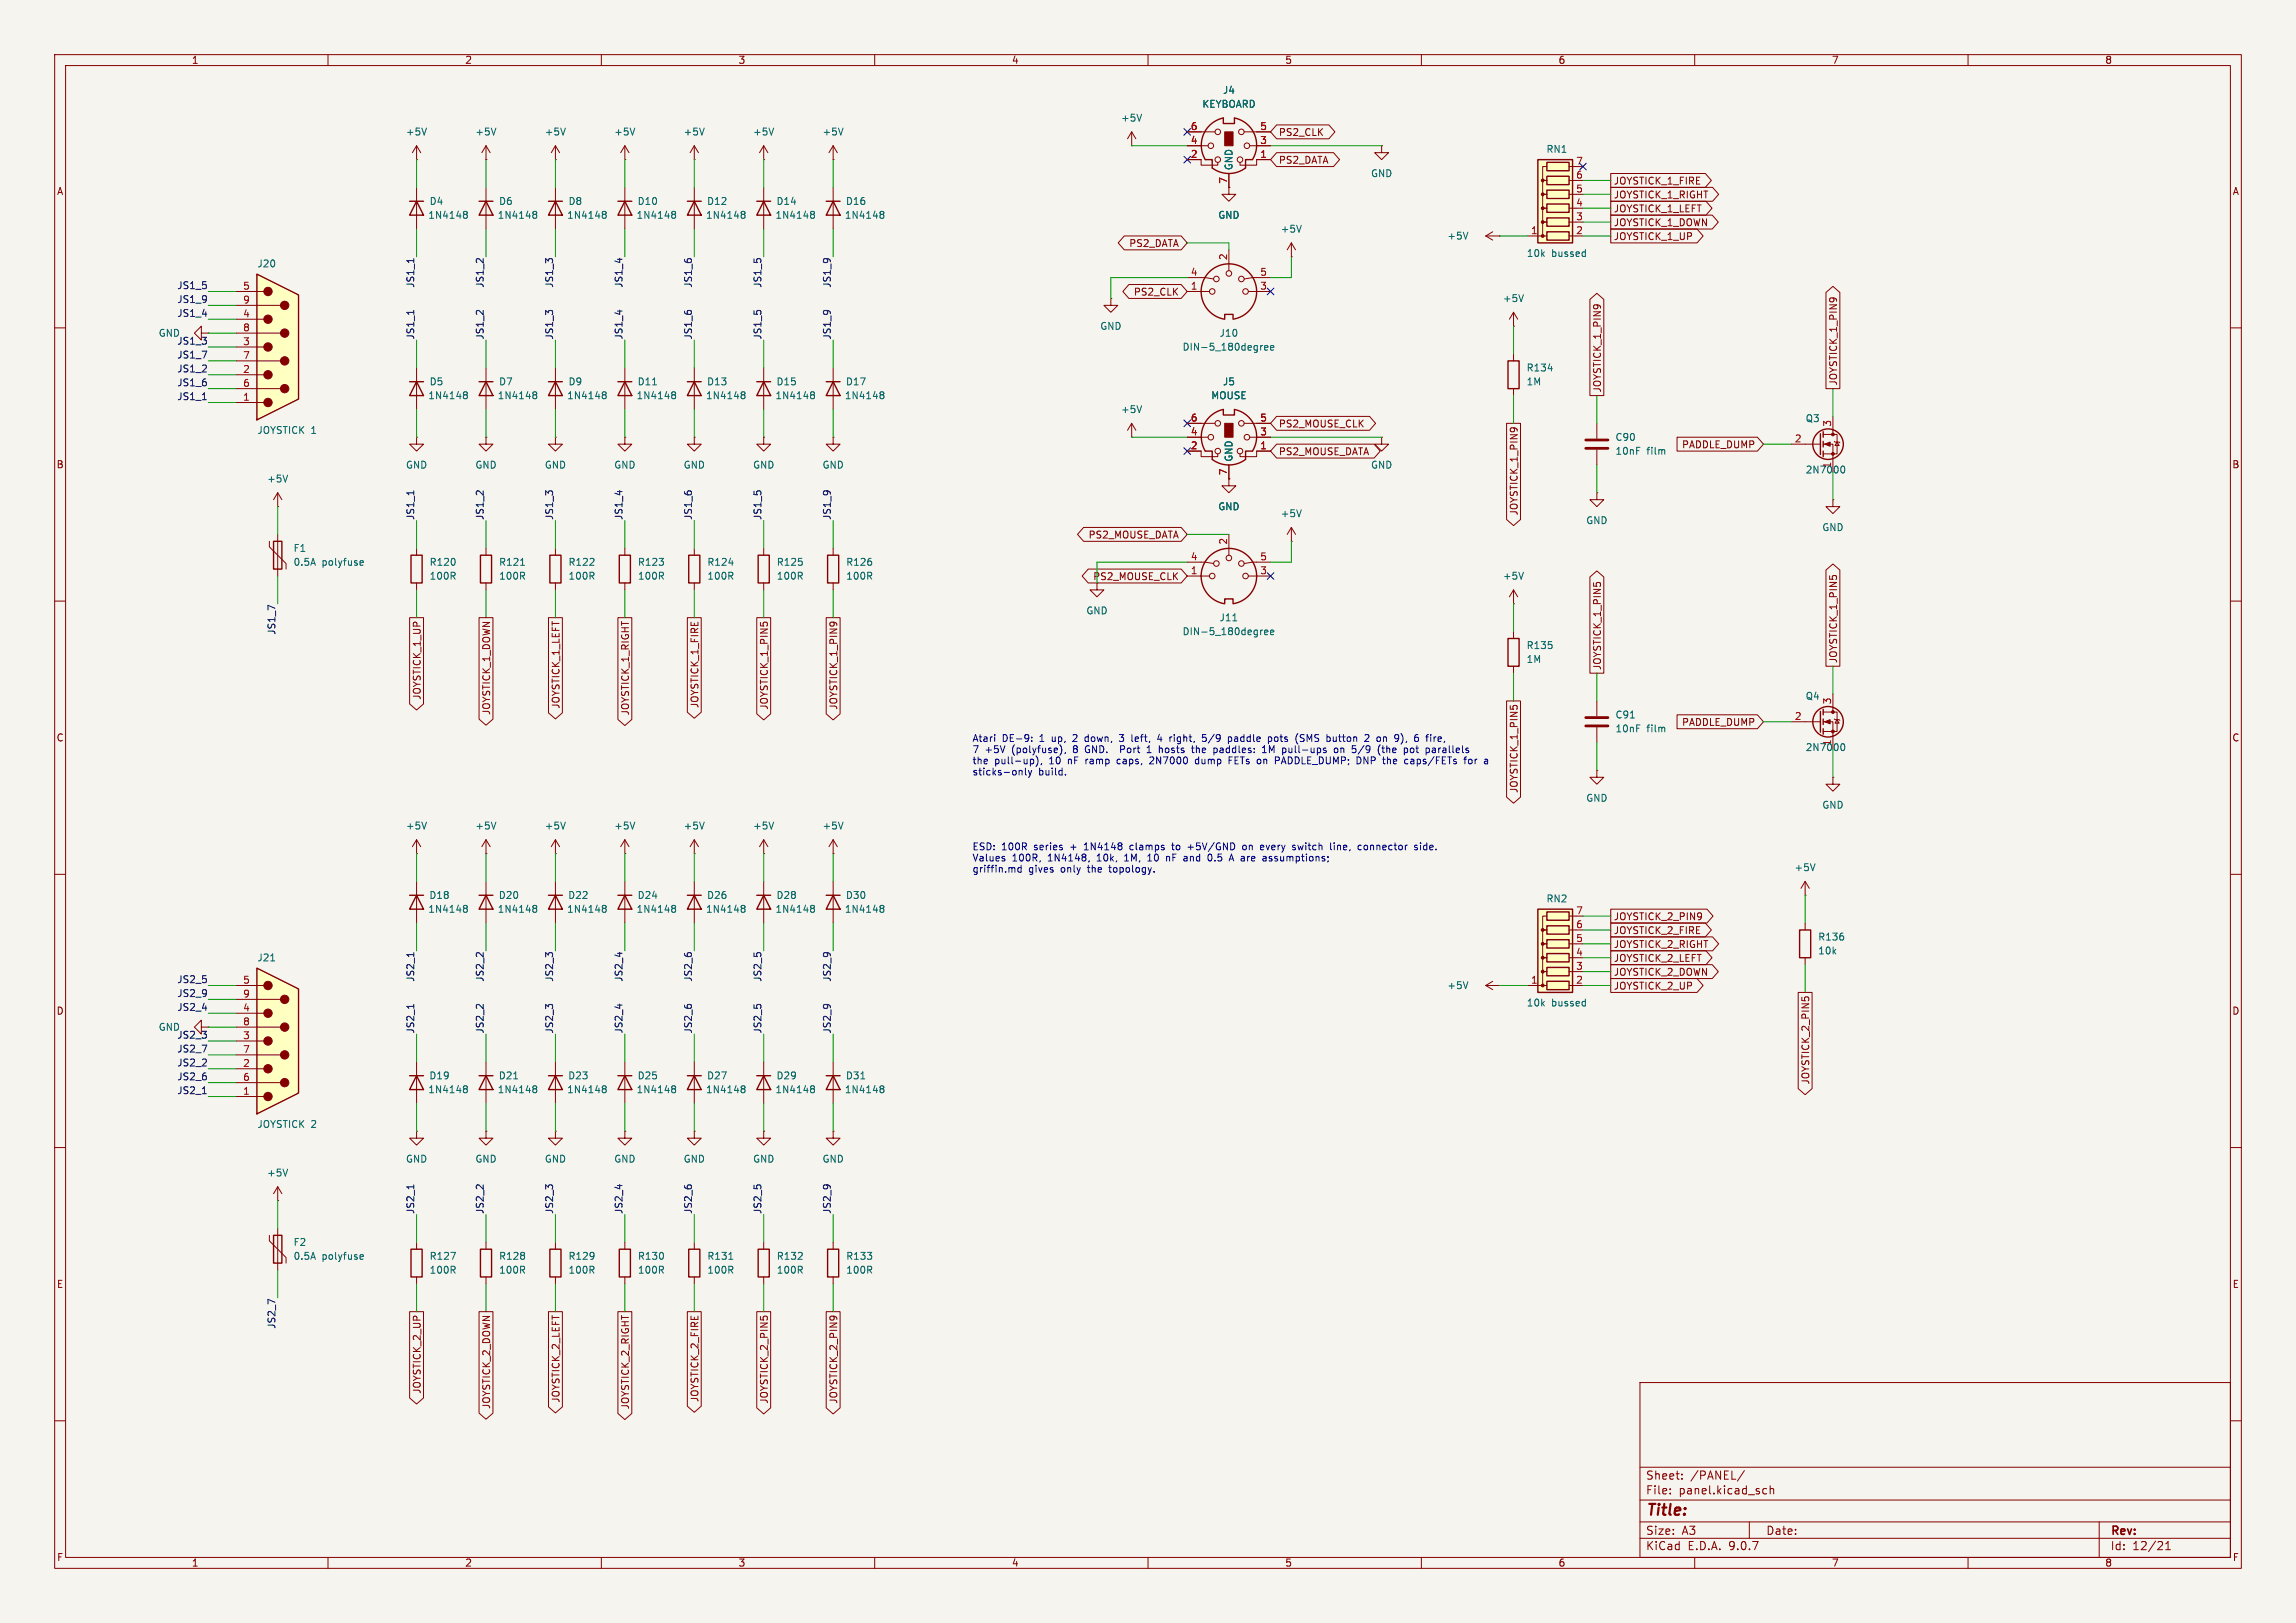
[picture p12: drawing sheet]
<svg xmlns="http://www.w3.org/2000/svg" width="420mm" height="297mm" viewBox="0 0 420 297" stroke-linecap="round" stroke-linejoin="round" font-family="sans-serif">
<defs><g id="words">
<text font-size="2.8" fill="#840000" x="301" y="277.9">Title:</text>
<g font-size="2.1" fill="#840000">
<text x="301" y="273.7">File:</text>
<text x="301" y="271">Sheet:</text>
<text x="307.1" y="273.7">panel.kicad_sch</text>
<text x="309.2" y="271">/PANEL/</text>
<text x="301" y="281.1">Size:</text>
<text x="307.6" y="281.1">A3</text>
<text x="323" y="281.1">Date:</text>
<text x="386" y="281.3">Rev:</text>
<text x="301" y="283.9">KiCad</text>
<text x="308.7" y="283.9">E.D.A.</text>
<text x="316.3" y="283.9">9.0.7</text>
<text x="386" y="283.9">Id:</text>
<text x="390.1" y="283.9">12/21</text>
</g>
<g font-size="1.8" fill="#840000">
<text x="35" y="11.9">1</text>
<text x="85" y="11.9">2</text>
<text x="135" y="11.9">3</text>
<text x="185" y="11.9">4</text>
<text x="235" y="11.9">5</text>
<text x="285" y="11.9">6</text>
<text x="335" y="11.9">7</text>
<text x="385" y="11.9">8</text>
<text x="233.8" y="25.1">PS2_CLK</text>
<text x="10.3" y="35.9">A</text>
<text x="233.8" y="30.2">PS2_DATA</text>
<text x="295.1" y="34">JOYSTICK_1_FIRE</text>
<text x="408.3" y="35.9">A</text>
<text x="295.1" y="36.5">JOYSTICK_1_RIGHT</text>
<text x="295.1" y="41.6">JOYSTICK_1_DOWN</text>
<text x="295.1" y="39.1">JOYSTICK_1_LEFT</text>
<text x="206.5" y="45.4">PS2_DATA</text>
<text x="295.1" y="44.1">JOYSTICK_1_UP</text>
<text x="207.3" y="54.3">PS2_CLK</text>
<text x="293.1" y="71.9" transform="rotate(-90 293.1 71.9)">JOYSTICK_1_PIN9</text>
<text x="336.2" y="70.6" transform="rotate(-90 336.2 70.6)">JOYSTICK_1_PIN9</text>
<text x="233.8" y="83.5">PS2_MOUSE_DATA</text>
<text x="233.8" y="78.4">PS2_MOUSE_CLK</text>
<text x="307.6" y="82.2">PADDLE_DUMP</text>
<text x="10.3" y="85.9">B</text>
<text x="408.2" y="85.9">B</text>
<text x="277.8" y="94.4" transform="rotate(-90 277.8 94.4)">JOYSTICK_1_PIN9</text>
<text x="199" y="98.7">PS2_MOUSE_DATA</text>
<text x="199.9" y="106.4">PS2_MOUSE_CLK</text>
<text x="293.1" y="122.7" transform="rotate(-90 293.1 122.7)">JOYSTICK_1_PIN5</text>
<text x="336.2" y="121.4" transform="rotate(-90 336.2 121.4)">JOYSTICK_1_PIN5</text>
<text x="77.2" y="128.2" transform="rotate(-90 77.2 128.2)">JOYSTICK_1_UP</text>
<text x="89.9" y="130.9" transform="rotate(-90 89.9 130.9)">JOYSTICK_1_DOWN</text>
<text x="102.6" y="129.8" transform="rotate(-90 102.6 129.8)">JOYSTICK_1_LEFT</text>
<text x="115.3" y="131" transform="rotate(-90 115.3 131)">JOYSTICK_1_RIGHT</text>
<text x="128" y="129.7" transform="rotate(-90 128 129.7)">JOYSTICK_1_FIRE</text>
<text x="140.7" y="130" transform="rotate(-90 140.7 130)">JOYSTICK_1_PIN5</text>
<text x="153.4" y="130" transform="rotate(-90 153.4 130)">JOYSTICK_1_PIN9</text>
<text x="10.3" y="135.9">C</text>
<text x="307.6" y="133">PADDLE_DUMP</text>
<text x="408.2" y="135.9">C</text>
<text x="277.8" y="145.2" transform="rotate(-90 277.8 145.2)">JOYSTICK_1_PIN5</text>
<text x="295.1" y="171.1">JOYSTICK_2_FIRE</text>
<text x="295.1" y="168.6">JOYSTICK_2_PIN9</text>
<text x="295.1" y="173.7">JOYSTICK_2_RIGHT</text>
<text x="295.1" y="176.2">JOYSTICK_2_LEFT</text>
<text x="295.1" y="178.8">JOYSTICK_2_DOWN</text>
<text x="10.3" y="185.9">D</text>
<text x="295.1" y="181.3">JOYSTICK_2_UP</text>
<text x="408.2" y="185.9">D</text>
<text x="331.2" y="198.6" transform="rotate(-90 331.2 198.6)">JOYSTICK_2_PIN5</text>
<text x="10.3" y="235.9">E</text>
<text x="408.3" y="235.9">E</text>
<text x="77.2" y="255.2" transform="rotate(-90 77.2 255.2)">JOYSTICK_2_UP</text>
<text x="89.9" y="257.9" transform="rotate(-90 89.9 257.9)">JOYSTICK_2_DOWN</text>
<text x="102.6" y="256.8" transform="rotate(-90 102.6 256.8)">JOYSTICK_2_LEFT</text>
<text x="128" y="256.7" transform="rotate(-90 128 256.7)">JOYSTICK_2_FIRE</text>
<text x="140.7" y="257" transform="rotate(-90 140.7 257)">JOYSTICK_2_PIN5</text>
<text x="153.4" y="257" transform="rotate(-90 153.4 257)">JOYSTICK_2_PIN9</text>
<text x="115.3" y="258" transform="rotate(-90 115.3 258)">JOYSTICK_2_RIGHT</text>
<text x="10.3" y="285.9">F</text>
<text x="35" y="286.9">1</text>
<text x="85" y="286.9">2</text>
<text x="135" y="286.9">3</text>
<text x="185" y="286.9">4</text>
<text x="235" y="286.9">5</text>
<text x="285" y="286.9">6</text>
<text x="335" y="286.9">7</text>
<text x="385" y="286.9">8</text>
<text x="408.3" y="285.9">F</text>
</g>
<g font-size="1.8" fill="#006464">
<text x="223.6" y="17.4">J4</text>
<text x="205" y="22.5">+5V</text>
<text x="219.8" y="19.9">KEYBOARD</text>
<text x="74.2" y="25">+5V</text>
<text x="86.9" y="25">+5V</text>
<text x="99.6" y="25">+5V</text>
<text x="112.3" y="25">+5V</text>
<text x="125" y="25">+5V</text>
<text x="137.7" y="25">+5V</text>
<text x="150.4" y="25">+5V</text>
<text x="282.8" y="28.2">RN1</text>
<text x="225.7" y="31.2" transform="rotate(-90 225.7 31.2)">GND</text>
<text x="250.7" y="32.6">GND</text>
<text x="78.2" y="40.2">1N4148</text>
<text x="78.5" y="37.7">D4</text>
<text x="90.9" y="40.2">1N4148</text>
<text x="91.2" y="37.7">D6</text>
<text x="103.6" y="40.2">1N4148</text>
<text x="103.9" y="37.7">D8</text>
<text x="116.3" y="40.2">1N4148</text>
<text x="116.5" y="37.7">D10</text>
<text x="129" y="40.2">1N4148</text>
<text x="129.2" y="37.7">D12</text>
<text x="141.7" y="40.2">1N4148</text>
<text x="141.9" y="37.7">D14</text>
<text x="154.4" y="40.2">1N4148</text>
<text x="154.6" y="37.7">D16</text>
<text x="222.8" y="40.2">GND</text>
<text x="234.2" y="42.8">+5V</text>
<text x="264.7" y="44">+5V</text>
<text x="279.2" y="47.2">10k</text>
<text x="283.8" y="47.2">bussed</text>
<text x="47" y="49.1">J20</text>
<text x="274.8" y="55.5">+5V</text>
<text x="28.9" y="61.8">GND</text>
<text x="201.2" y="60.6">GND</text>
<text x="216.2" y="64.4">DIN-5_180degree</text>
<text x="223" y="61.8">J10</text>
<text x="78.5" y="70.7">D5</text>
<text x="91.2" y="70.7">D7</text>
<text x="103.9" y="70.7">D9</text>
<text x="116.5" y="70.7">D11</text>
<text x="129.2" y="70.7">D13</text>
<text x="141.9" y="70.7">D15</text>
<text x="154.6" y="70.7">D17</text>
<text x="223.6" y="70.7">J5</text>
<text x="279.2" y="68.2">R134</text>
<text x="279.2" y="70.7">1M</text>
<text x="78.2" y="73.3">1N4148</text>
<text x="90.9" y="73.3">1N4148</text>
<text x="103.6" y="73.3">1N4148</text>
<text x="116.3" y="73.3">1N4148</text>
<text x="129" y="73.3">1N4148</text>
<text x="141.7" y="73.3">1N4148</text>
<text x="154.4" y="73.3">1N4148</text>
<text x="205" y="75.8">+5V</text>
<text x="221.5" y="73.3">MOUSE</text>
<text x="330.2" y="77.4">Q3</text>
<text x="47" y="79.6">JOYSTICK 1</text>
<text x="295.4" y="80.9">C90</text>
<text x="295.4" y="83.4">10nF</text>
<text x="301.2" y="83.4">film</text>
<text x="48.8" y="88.5">+5V</text>
<text x="74.2" y="86">GND</text>
<text x="86.9" y="86">GND</text>
<text x="99.6" y="86">GND</text>
<text x="112.3" y="86">GND</text>
<text x="125" y="86">GND</text>
<text x="137.7" y="86">GND</text>
<text x="150.4" y="86">GND</text>
<text x="225.7" y="84.6" transform="rotate(-90 225.7 84.6)">GND</text>
<text x="250.7" y="86">GND</text>
<text x="330.2" y="86.8">2N7000</text>
<text x="335" y="85.8" transform="rotate(-90 335 85.8)">1</text>
<text x="222.8" y="93.6">GND</text>
<text x="234.2" y="94.8">+5V</text>
<text x="53.6" y="101.2">F1</text>
<text x="290.1" y="96.1">GND</text>
<text x="333.2" y="97.4">GND</text>
<text x="53.6" y="103.7">0.5A</text>
<text x="58.9" y="103.7">polyfuse</text>
<text x="78.5" y="103.7">R120</text>
<text x="78.5" y="106.3">100R</text>
<text x="91.2" y="103.7">R121</text>
<text x="91.2" y="106.3">100R</text>
<text x="103.9" y="103.7">R122</text>
<text x="103.9" y="106.3">100R</text>
<text x="116.6" y="103.7">R123</text>
<text x="116.6" y="106.3">100R</text>
<text x="129.3" y="103.7">R124</text>
<text x="129.3" y="106.3">100R</text>
<text x="142" y="103.7">R125</text>
<text x="142" y="106.3">100R</text>
<text x="154.7" y="103.7">R126</text>
<text x="154.7" y="106.3">100R</text>
<text x="274.8" y="106.3">+5V</text>
<text x="198.6" y="112.6">GND</text>
<text x="223" y="113.9">J11</text>
<text x="216.2" y="116.4">DIN-5_180degree</text>
<text x="279.2" y="119">R135</text>
<text x="279.2" y="121.5">1M</text>
<text x="295.4" y="131.7">C91</text>
<text x="330.2" y="128.2">Q4</text>
<text x="295.4" y="134.2">10nF</text>
<text x="301.2" y="134.2">film</text>
<text x="330.2" y="137.6">2N7000</text>
<text x="335" y="136.6" transform="rotate(-90 335 136.6)">1</text>
<text x="290.1" y="146.9">GND</text>
<text x="333.2" y="148.2">GND</text>
<text x="74.2" y="152">+5V</text>
<text x="86.9" y="152">+5V</text>
<text x="99.6" y="152">+5V</text>
<text x="112.3" y="152">+5V</text>
<text x="125" y="152">+5V</text>
<text x="137.7" y="152">+5V</text>
<text x="150.4" y="152">+5V</text>
<text x="328.2" y="159.6">+5V</text>
<text x="78.2" y="167.2">1N4148</text>
<text x="78.4" y="164.7">D18</text>
<text x="90.9" y="167.2">1N4148</text>
<text x="91.1" y="164.7">D20</text>
<text x="103.6" y="167.2">1N4148</text>
<text x="103.8" y="164.7">D22</text>
<text x="116.3" y="167.2">1N4148</text>
<text x="116.5" y="164.7">D24</text>
<text x="129" y="167.2">1N4148</text>
<text x="129.2" y="164.7">D26</text>
<text x="141.7" y="167.2">1N4148</text>
<text x="141.9" y="164.7">D28</text>
<text x="154.4" y="167.2">1N4148</text>
<text x="154.6" y="164.7">D30</text>
<text x="282.8" y="165.3">RN2</text>
<text x="332.5" y="172.3">R136</text>
<text x="47" y="176.1">J21</text>
<text x="332.5" y="174.9">10k</text>
<text x="264.7" y="181.2">+5V</text>
<text x="279.2" y="184.4">10k</text>
<text x="283.8" y="184.4">bussed</text>
<text x="28.9" y="188.8">GND</text>
<text x="78.4" y="197.7">D19</text>
<text x="91.1" y="197.7">D21</text>
<text x="103.8" y="197.7">D23</text>
<text x="116.5" y="197.7">D25</text>
<text x="129.2" y="197.7">D27</text>
<text x="141.9" y="197.7">D29</text>
<text x="154.6" y="197.7">D31</text>
<text x="78.2" y="200.3">1N4148</text>
<text x="90.9" y="200.3">1N4148</text>
<text x="103.6" y="200.3">1N4148</text>
<text x="116.3" y="200.3">1N4148</text>
<text x="129" y="200.3">1N4148</text>
<text x="141.7" y="200.3">1N4148</text>
<text x="154.4" y="200.3">1N4148</text>
<text x="47" y="206.6">JOYSTICK 2</text>
<text x="48.8" y="215.5">+5V</text>
<text x="74.2" y="213">GND</text>
<text x="86.9" y="213">GND</text>
<text x="99.6" y="213">GND</text>
<text x="112.3" y="213">GND</text>
<text x="125" y="213">GND</text>
<text x="137.7" y="213">GND</text>
<text x="150.4" y="213">GND</text>
<text x="53.6" y="228.2">F2</text>
<text x="53.6" y="230.7">0.5A</text>
<text x="58.9" y="230.7">polyfuse</text>
<text x="78.5" y="230.7">R127</text>
<text x="78.5" y="233.3">100R</text>
<text x="91.2" y="230.7">R128</text>
<text x="91.2" y="233.3">100R</text>
<text x="103.9" y="230.7">R129</text>
<text x="103.9" y="233.3">100R</text>
<text x="116.6" y="230.7">R130</text>
<text x="116.6" y="233.3">100R</text>
<text x="129.3" y="230.7">R131</text>
<text x="129.3" y="233.3">100R</text>
<text x="142" y="230.7">R132</text>
<text x="142" y="233.3">100R</text>
<text x="154.7" y="230.7">R133</text>
<text x="154.7" y="233.3">100R</text>
</g>
<g font-size="1.8" fill="#a90000">
<text x="217.7" y="23.9">6</text>
<text x="230.4" y="23.9">5</text>
<text x="217.7" y="26.4">4</text>
<text x="217.7" y="29">2</text>
<text x="230.4" y="26.4">3</text>
<text x="230.4" y="29">1</text>
<text x="224.5" y="33.7" transform="rotate(-90 224.5 33.7)">7</text>
<text x="288.2" y="35.3">5</text>
<text x="288.2" y="32.8">6</text>
<text x="288.2" y="30.2">7</text>
<text x="288.2" y="40.4">3</text>
<text x="288.2" y="37.8">4</text>
<text x="224.5" y="47.7" transform="rotate(-90 224.5 47.7)">2</text>
<text x="280" y="42.9">1</text>
<text x="288.2" y="42.9">2</text>
<text x="44.4" y="53.1">5</text>
<text x="217.7" y="50.5">4</text>
<text x="217.7" y="53.1">1</text>
<text x="230.4" y="50.5">5</text>
<text x="230.4" y="53.1">3</text>
<text x="44.4" y="55.6">9</text>
<text x="44.4" y="58.2">4</text>
<text x="44.4" y="60.7">8</text>
<text x="44.4" y="63.2">3</text>
<text x="44.4" y="65.8">7</text>
<text x="44.4" y="68.3">2</text>
<text x="44.4" y="70.9">6</text>
<text x="44.4" y="73.4">1</text>
<text x="217.7" y="77.2">6</text>
<text x="230.4" y="77.2">5</text>
<text x="217.7" y="79.8">4</text>
<text x="217.7" y="82.3">2</text>
<text x="230.4" y="79.8">3</text>
<text x="230.4" y="82.3">1</text>
<text x="328.2" y="81">2</text>
<text x="335" y="78.2" transform="rotate(-90 335 78.2)">3</text>
<text x="224.5" y="87.1" transform="rotate(-90 224.5 87.1)">7</text>
<text x="224.5" y="99.8" transform="rotate(-90 224.5 99.8)">2</text>
<text x="217.7" y="102.6">4</text>
<text x="217.7" y="105.2">1</text>
<text x="230.4" y="102.6">5</text>
<text x="230.4" y="105.2">3</text>
<text x="328.2" y="131.8">2</text>
<text x="335" y="129" transform="rotate(-90 335 129)">3</text>
<text x="288.2" y="167.4">7</text>
<text x="288.2" y="172.5">5</text>
<text x="288.2" y="169.9">6</text>
<text x="288.2" y="177.5">3</text>
<text x="288.2" y="175">4</text>
<text x="44.4" y="180.1">5</text>
<text x="44.4" y="182.6">9</text>
<text x="44.4" y="185.2">4</text>
<text x="280" y="180.1">1</text>
<text x="288.2" y="180.1">2</text>
<text x="44.4" y="187.7">8</text>
<text x="44.4" y="190.2">3</text>
<text x="44.4" y="192.8">7</text>
<text x="44.4" y="195.3">2</text>
<text x="44.4" y="197.9">6</text>
<text x="44.4" y="200.4">1</text>
</g>
<g font-size="1.8" fill="#0f0f0f">
<text x="32.3" y="53">JS1_5</text>
<text x="75.9" y="52.8" transform="rotate(-90 75.9 52.8)">JS1_1</text>
<text x="88.6" y="52.8" transform="rotate(-90 88.6 52.8)">JS1_2</text>
<text x="101.3" y="52.8" transform="rotate(-90 101.3 52.8)">JS1_3</text>
<text x="114" y="52.8" transform="rotate(-90 114 52.8)">JS1_4</text>
<text x="126.7" y="52.8" transform="rotate(-90 126.7 52.8)">JS1_6</text>
<text x="139.4" y="52.8" transform="rotate(-90 139.4 52.8)">JS1_5</text>
<text x="152.1" y="52.8" transform="rotate(-90 152.1 52.8)">JS1_9</text>
<text x="32.3" y="55.5">JS1_9</text>
<text x="32.3" y="58.1">JS1_4</text>
<text x="32.3" y="65.7">JS1_7</text>
<text x="32.3" y="63.2">JS1_3</text>
<text x="75.9" y="62.2" transform="rotate(-90 75.9 62.2)">JS1_1</text>
<text x="88.6" y="62.2" transform="rotate(-90 88.6 62.2)">JS1_2</text>
<text x="101.3" y="62.2" transform="rotate(-90 101.3 62.2)">JS1_3</text>
<text x="114" y="62.2" transform="rotate(-90 114 62.2)">JS1_4</text>
<text x="126.7" y="62.2" transform="rotate(-90 126.7 62.2)">JS1_6</text>
<text x="139.4" y="62.2" transform="rotate(-90 139.4 62.2)">JS1_5</text>
<text x="152.1" y="62.2" transform="rotate(-90 152.1 62.2)">JS1_9</text>
<text x="32.3" y="70.8">JS1_6</text>
<text x="32.3" y="68.2">JS1_2</text>
<text x="32.3" y="73.3">JS1_1</text>
<text x="75.9" y="95.2" transform="rotate(-90 75.9 95.2)">JS1_1</text>
<text x="88.6" y="95.2" transform="rotate(-90 88.6 95.2)">JS1_2</text>
<text x="101.3" y="95.2" transform="rotate(-90 101.3 95.2)">JS1_3</text>
<text x="114" y="95.2" transform="rotate(-90 114 95.2)">JS1_4</text>
<text x="126.7" y="95.2" transform="rotate(-90 126.7 95.2)">JS1_6</text>
<text x="139.4" y="95.2" transform="rotate(-90 139.4 95.2)">JS1_5</text>
<text x="152.1" y="95.2" transform="rotate(-90 152.1 95.2)">JS1_9</text>
<text x="50.5" y="116.3" transform="rotate(-90 50.5 116.3)">JS1_7</text>
<text x="32.3" y="180">JS2_5</text>
<text x="75.9" y="179.8" transform="rotate(-90 75.9 179.8)">JS2_1</text>
<text x="88.6" y="179.8" transform="rotate(-90 88.6 179.8)">JS2_2</text>
<text x="101.3" y="179.8" transform="rotate(-90 101.3 179.8)">JS2_3</text>
<text x="114" y="179.8" transform="rotate(-90 114 179.8)">JS2_4</text>
<text x="126.7" y="179.8" transform="rotate(-90 126.7 179.8)">JS2_6</text>
<text x="139.4" y="179.8" transform="rotate(-90 139.4 179.8)">JS2_5</text>
<text x="152.1" y="179.8" transform="rotate(-90 152.1 179.8)">JS2_9</text>
<text x="32.3" y="185.1">JS2_4</text>
<text x="32.3" y="182.5">JS2_9</text>
<text x="32.3" y="190.2">JS2_3</text>
<text x="75.9" y="189.2" transform="rotate(-90 75.9 189.2)">JS2_1</text>
<text x="88.6" y="189.2" transform="rotate(-90 88.6 189.2)">JS2_2</text>
<text x="101.3" y="189.2" transform="rotate(-90 101.3 189.2)">JS2_3</text>
<text x="114" y="189.2" transform="rotate(-90 114 189.2)">JS2_4</text>
<text x="126.7" y="189.2" transform="rotate(-90 126.7 189.2)">JS2_6</text>
<text x="139.4" y="189.2" transform="rotate(-90 139.4 189.2)">JS2_5</text>
<text x="152.1" y="189.2" transform="rotate(-90 152.1 189.2)">JS2_9</text>
<text x="32.3" y="195.2">JS2_2</text>
<text x="32.3" y="197.8">JS2_6</text>
<text x="32.3" y="192.7">JS2_7</text>
<text x="32.3" y="200.3">JS2_1</text>
<text x="75.9" y="222.2" transform="rotate(-90 75.9 222.2)">JS2_1</text>
<text x="88.6" y="222.2" transform="rotate(-90 88.6 222.2)">JS2_2</text>
<text x="101.3" y="222.2" transform="rotate(-90 101.3 222.2)">JS2_3</text>
<text x="114" y="222.2" transform="rotate(-90 114 222.2)">JS2_4</text>
<text x="126.7" y="222.2" transform="rotate(-90 126.7 222.2)">JS2_6</text>
<text x="139.4" y="222.2" transform="rotate(-90 139.4 222.2)">JS2_5</text>
<text x="152.1" y="222.2" transform="rotate(-90 152.1 222.2)">JS2_9</text>
<text x="50.5" y="243.3" transform="rotate(-90 50.5 243.3)">JS2_7</text>
</g>
<g font-size="1.8" fill="#0000c2">
<text x="177.8" y="135.9">Atari</text>
<text x="177.8" y="137.9">7</text>
<text x="180.2" y="137.9">+5V</text>
<text x="183.3" y="135.9">DE-9:</text>
<text x="185.2" y="137.9">(polyfuse),</text>
<text x="190.3" y="135.9">1</text>
<text x="192.7" y="135.9">up,</text>
<text x="196.6" y="137.9">8</text>
<text x="196.8" y="135.9">2</text>
<text x="199" y="137.9">GND.</text>
<text x="199.1" y="135.9">down,</text>
<text x="205.7" y="135.9">3</text>
<text x="205.8" y="137.9">Port</text>
<text x="208.1" y="135.9">left,</text>
<text x="213.1" y="135.9">4</text>
<text x="213.3" y="137.9">hosts</text>
<text x="215.4" y="135.9">right,</text>
<text x="219.5" y="137.9">the</text>
<text x="221.6" y="135.9">5/9</text>
<text x="223.7" y="137.9">paddles:</text>
<text x="226.5" y="135.9">paddle</text>
<text x="232.8" y="137.9">1M</text>
<text x="234.1" y="135.9">pots</text>
<text x="236.7" y="137.9">pull-ups</text>
<text x="239.3" y="135.9">(SMS</text>
<text x="245.2" y="135.9">button</text>
<text x="246.4" y="137.9">on</text>
<text x="249.8" y="137.9">5/9</text>
<text x="252.4" y="135.9">2</text>
<text x="254.7" y="137.9">(the</text>
<text x="254.8" y="135.9">on</text>
<text x="258.2" y="135.9">9),</text>
<text x="259.7" y="137.9">pot</text>
<text x="262.1" y="135.9">6</text>
<text x="263.9" y="137.9">parallels</text>
<text x="264.5" y="135.9">fire,</text>
<text x="177.8" y="139.9">the</text>
<text x="177.8" y="142">sticks-only</text>
<text x="181.9" y="139.9">pull-up),</text>
<text x="190" y="142">build.</text>
<text x="192.1" y="139.9">10</text>
<text x="195.6" y="139.9">nF</text>
<text x="199.1" y="139.9">ramp</text>
<text x="205" y="139.9">caps,</text>
<text x="211.2" y="139.9">2N7000</text>
<text x="219.7" y="139.9">dump</text>
<text x="226.1" y="139.9">FETs on</text>
<text x="234.9" y="139.9">PADDLE_DUMP;</text>
<text x="250.1" y="139.9">DNP</text>
<text x="255.1" y="139.9">the</text>
<text x="259.2" y="139.9">caps/FETs</text>
<text x="270.4" y="139.9">for</text>
<text x="177.8" y="155.7">ESD:</text>
<text x="183.2" y="155.7">100R</text>
<text x="189.3" y="155.7">series</text>
<text x="196.1" y="155.7">+</text>
<text x="198.8" y="155.7">1N4148</text>
<text x="207.4" y="155.7">clamps</text>
<text x="215.3" y="155.7">to</text>
<text x="218.4" y="155.7">+5V/GND</text>
<text x="228.6" y="155.7">on</text>
<text x="232.1" y="155.7">every</text>
<text x="238.1" y="155.7">switch</text>
<text x="245.2" y="155.7">line,</text>
<text x="250.5" y="155.7">connector</text>
<text x="261.1" y="155.7">side.</text>
<text x="177.8" y="157.7">Values</text>
<text x="177.8" y="159.8">griffin.md</text>
<text x="185.1" y="157.7">100R,</text>
<text x="188.2" y="159.8">gives</text>
<text x="191.8" y="157.7">1N4148,</text>
<text x="194.2" y="159.8">only</text>
<text x="199.3" y="159.8">the</text>
<text x="201" y="157.7">10k,</text>
<text x="203.4" y="159.8">topology.</text>
<text x="206.2" y="157.7">1M,</text>
<text x="210.6" y="157.7">10</text>
<text x="214.2" y="157.7">nF</text>
<text x="217.6" y="157.7">and</text>
<text x="222.2" y="157.7">0.5</text>
<text x="226.4" y="157.7">A are</text>
<text x="232.9" y="157.7">assumptions;</text>
</g>
</g></defs>
<path d="M0 0h420v297h-420z" fill="#f5f4ef" stroke="#f5f4ef" stroke-width=".18"/>
<g fill="none" stroke="#840000" stroke-width=".18">
<path d="M10 10h400v277h-400zM12 12h396v273h-396zM60 10v2M110 10v2M160 10v2M210 10v2M260 10v2M310 10v2M360 10v2M10 60h2M152.4 67.3v7.6M292.1 77.5v2.8"/>
<path d="M408 60h2M236.2 99.1h.1M236.2 96.5l-.7 1.3M236.2 96.5l.8 1.3M236.2 96.5v2.6M292.1 90.2v1.2h1.3l-1.3 1.3-1.3-1.3h1.3M292.1 90.2h.1M292.1 82.3v2.8M10 110h2M276.9 110.5h.1M276.9 108l-.8 1.2M276.9 108l.7 1.2"/>
<path d="M276.9 108v2.5M408 110h2M292.1 128.3v2.8M292.1 133.1v2.8M327.7 132.1h5.3M333.5 130.3h2.5v3.6h-2.5M333.5 132.1h1.8v5.1M335.3 127v3.3M335.5 131.6l.2 .1h.7l.1 .1M336 131.7l.4 .6h-.7zM10 160h2M101.6 156.2h.1"/>
<path d="M101.6 153.7l-.8 1.2M101.6 153.7l.8 1.2M101.6 153.7v2.5M292.1 141v1.2h1.3l-1.3 1.3-1.3-1.3h1.3M292.1 141h.1M335.3 142.2v1.3h1.2l-1.2 1.3-1.3-1.3h1.3M335.3 142.2h.1M408 160h2M127 161.3v7.6M273 179.6l-1.2 .7M330.2 163.8h.1M330.2 161.3l-.8 1.3"/>
<path d="M330.2 161.3l.8 1.3M330.2 161.3v2.5M330.2 168.9v1.3M330.2 175.3v1.2M36.8 188v-1.3l-1.2 1.3 1.2 1.2v-1.2h1.3M38.1 188h.1M271.8 180.3l1.2 .8M271.8 180.3h2.5M274.3 180.3h.1M10 210h2M76.2 207v1.3h1.3l-1.3 1.3-1.3-1.3h1.3M76.2 207h.1"/>
<path d="M101.6 207v1.3h1.3l-1.3 1.3-1.3-1.3h1.3M101.6 207h.1M114.3 207v1.3h1.3l-1.3 1.3-1.3-1.3h1.3M114.3 207h.1M139.7 207v1.3h1.3l-1.3 1.3-1.3-1.3h1.3M139.7 207h.1M152.4 207v1.3h1.3l-1.3 1.3-1.3-1.3h1.3M152.4 207h.1M408 210h2M88.9 227.3v1.3M88.9 233.7v1.2M300 253h108v32h-108z"/>
<path d="M10 260h2M300 278.5h108M300 274.5h108M300 268.5h108M305.5 273.2v.2M305.5 272.5v.1M307.7 270.5v.2M307.7 269.8v.1M319.1 269.1l-1.3 1.9M320 278.5v3M322.6 273.3h.6M322.6 272.5h.6"/>
<path d="M323.8 272.5l.2-.1 .4 .1v.9M323.8 271.9v1.5M384 278.5v6.5M408 260h2M60 285v2M110 285v2M160 285v2M210 285v2M260 285v2M300 281.5h108M310 285v2M360 285v2"/>
<path d="M396.2 283.6h.8M396.2 282.5l.4-.4v1.5"/>
</g>
<path d="M290.1 80.5h4M290.1 82h4M290.1 131.3h4M290.1 132.8h4" fill="none" stroke="#840000" stroke-width=".51"/>
<g fill="none" stroke="#006464" stroke-width=".18">
<path d="M161.1 72.2h.1M161.1 71.8l.3-.1 .2 .1 .1 .2-.3 .2M161.2 72.2h.2M161.2 72.2l-.1 .1M161.4 72.2l.3 .3-.1 .3-.2 .2-.3-.1M238 93.3l-.4 1.3M304.5 82.3v.8M278.7 104.7l-.4 1.3M298.2 131.4h.8M304.5 133.1v.8M336.9 136.1h.1a.68 .68 0 0 1 .5 .6 .68 .68 0 0 1-.5 .7l-.1-.1M103.4 150.4l-.4 1.3"/>
<path d="M332 158.1l-.4 1.2M135.7 166.2h.1M135.7 165.7h.3l.2 .1 .1 .2-.3 .2M135.8 166.2h.2M135.8 166.2l-.1 .1M136 166.2l.3 .3-.1 .3-.2 .1h-.3M268.5 179.6l-.4 1.3"/>
</g>
<g fill="none" stroke="#840000" stroke-width=".25">
<path d="M151.1 69.9h2.6M152.4 69.9l1.3 2.5h-2.6zM333 130.2v3.8M333.5 129.8v1M333.5 131.6v1M333.5 133.4v1M125.7 163.8h2.6M127 163.8l1.3 2.6h-2.6zM329.2 170.2h2v5.1h-2zM87.9 228.6h2v5.1h-2z"/>
<circle cx="334.4" cy="132.1" r="2.79"/>
</g>
<g fill="#840000" stroke="#840000" stroke-width=".18">
<path d="M333.8 132.1l1-.4v.8z"/>
<circle cx="335.3" cy="130.3" r=".25"/>
<circle cx="335.3" cy="133.9" r=".25"/>
</g>
<path d="M281.3 166.4h6.4v15.2h-6.4z" fill="#ffffc2"/>
<g fill="none" stroke="#840000" stroke-width=".25">
<path d="M221.1 23.1l1.4-1.1 1.3-.4v1h2v-1a5.1 5.1 0 0 1 3.3 7.6h-1.3v1.5a5.1 5.1 0 0 1-6.1 0v-1.5h-1.2a5.1 5.1 0 0 1 .6-6.1zM275.8 66h2.1v5.1h-2.1zM333 79.4v3.8M333.5 79v1M333.5 80.8v1M333.5 82.6v1M281.3 166.4h6.4v15.2h-6.4zM283 179.6h4v1.5h-4zM283 177h4v1.6h-4zM283 174.5h4v1.5h-4zM283 172h4v1.5h-4zM283 169.4h4v1.5h-4z"/>
<path d="M283 166.9h4v1.5h-4zM138.7 228.6h2v5.1h-2zM151.4 228.6h2v5.1h-2z"/>
<circle cx="334.4" cy="81.3" r="2.79"/>
</g>
<g fill="#840000" stroke="#840000" stroke-width=".18">
<path d="M333.8 81.3l1-.4v.8z"/>
<path d="M224 24.1h1.6v2.6h-1.6z"/>
<circle cx="282.2" cy="180.3" r=".25"/>
<circle cx="282.2" cy="177.8" r=".25"/>
<circle cx="282.2" cy="175.3" r=".25"/>
<circle cx="282.2" cy="172.7" r=".25"/>
<circle cx="282.2" cy="170.2" r=".25"/>
<circle cx="335.3" cy="79.5" r=".25"/>
<circle cx="335.3" cy="83.1" r=".25"/>
</g>
<g fill="none" stroke="#840000" stroke-width=".18">
<path d="M217.2 29.2h2.5v1h3.1v-.5M217.2 26.7h3.8M217.2 24.1h5M224.8 34.3v1.3h1.3l-1.3 1.2-1.3-1.2h1.3M224.8 34.3h.1M224.8 31.8v2.5M227.6 24.1h4.8M228.6 26.7h3.8M232.4 29.2h-2.5v1h-3.1v-.5M252.7 26.7v1.2h1.3l-1.3 1.3-1.2-1.3h1.2M252.7 26.7h.1M236.2 47h.1"/>
<path d="M236.2 44.5l-.7 1.2M236.2 44.5l.8 1.2M236.2 44.5v2.5M271.8 43.2l1.2 .7M271.8 43.2h2.5M273 42.4l-1.2 .8M274.3 43.2h.1M276.9 59.7h.1M276.9 57.2v2.5M276.9 57.2l-.8 1.2M276.9 57.2l.7 1.2M276.9 64.8v1.2"/>
<path d="M276.9 71.1v1.3M333.5 79.5h2.5v3.6h-2.5M335.3 76.2v3.3M327.7 81.3h5.3M333.5 81.3h1.8v5.1M335.3 91.4v1.3h1.2l-1.2 1.3-1.3-1.3h1.3M335.3 91.4h.1M335.5 80.8l.2 .1h.7l.1 .1M336 80.9l.4 .6h-.7zM283 167.6h-.8v2.6h.8h-.8v2.5h.8h-.8v2.6h.8h-.8v2.5h.8h-.8v2.5h.8M287 177.8h1.3M287 175.3h1.3"/>
<path d="M287 172.7h1.3M287 170.2h1.3M287 167.6h1.3M279.4 180.3h2.5M287 180.3h1.3M127 207v1.3h1.3l-1.3 1.3-1.3-1.3h1.3M127 207h.1M139.7 227.3v1.3M139.7 233.7v1.2M152.4 227.3v1.3M152.4 233.7v1.2"/>
<circle cx="221.5" cy="26.7" r=".51"/>
<circle cx="222.8" cy="24.1" r=".51"/>
<circle cx="222.8" cy="29.2" r=".51"/>
<circle cx="226.8" cy="29.2" r=".51"/>
<circle cx="227.1" cy="24.1" r=".51"/>
<circle cx="228.1" cy="26.7" r=".51"/>
</g>
<path d="M238 41.2l-.4 1.3M268.5 42.5l-.4 1.3M278.7 53.9l-.4 1.3M283.2 67.5h.8M336.9 85.3h.1a.68 .68 0 0 1 .5 .6 .68 .68 0 0 1-.5 .7l-.1-.1" fill="none" stroke="#006464" stroke-width=".18"/>
<path d="M281.3 29.2h6.4v15.3h-6.4z" fill="#ffffc2"/>
<g fill="none" stroke="#840000" stroke-width=".25">
<path d="M281.3 29.2h6.4v15.3h-6.4zM283 39.9h4v1.5h-4zM283 37.3h4v1.6h-4zM283 34.8h4v1.5h-4zM283 32.3h4v1.5h-4zM283 29.7h4v1.5h-4zM219.7 53.3a5.1 5.1 0 0 1 4.9-5 5.1 5.1 0 0 1 5.3 4.6 5.1 5.1 0 0 1-4.3 5.5M219.7 53.3a5.1 5.1 0 0 0 4.3 5.1M224 58.3v-.8h1.6v.8M283 42.4h4v1.5h-4zM125.7 196.9h2.6M127 196.9l1.3 2.5h-2.6z"/>
<path d="M100.6 228.6h2v5.1h-2zM113.3 228.6h2v5.1h-2zM126 228.6h2v5.1h-2z"/>
</g>
<g fill="#840000" stroke="#840000" stroke-width=".18">
<circle cx="282.2" cy="43.2" r=".25"/>
<circle cx="282.2" cy="40.6" r=".25"/>
<circle cx="282.2" cy="38.1" r=".25"/>
<circle cx="282.2" cy="35.6" r=".25"/>
<circle cx="282.2" cy="33" r=".25"/>
</g>
<g fill="none" stroke="#840000" stroke-width=".18">
<path d="M207 26.7h.1M207 24.1l-.8 1.3M207 24.1l.8 1.3M207 24.1v2.6M283 30.5h-.8v2.5h.8h-.8v2.6h.8h-.8v2.5h.8h-.8v2.5h.8h-.8v2.6h.8M287 38.1h1.3M287 35.6h1.3M287 33h1.3M287 30.5h1.3M203.2 54.6v1.3h1.3l-1.3 1.3-1.3-1.3h1.3M203.2 54.6h.1M217.2 50.8h3.3l1.5 .3"/>
<path d="M217.2 53.3h4M224.8 45.7v3.8M228.3 53.3h4.1M232.4 50.8h-3.3l-1.5 .3M279.4 43.2h2.5M287 43.2h1.3M287 40.6h1.3M207 77.5v2.5M207 77.5l-.8 1.2M207 77.5l.8 1.2M207 80h.1M252.7 80v1.3h1.3l-1.3 1.3-1.2-1.3h1.2"/>
<path d="M252.7 80h.1M200.7 106.7v1.3h1.2l-1.2 1.2-1.3-1.2h1.3M127 194.3v7.6M88.9 207v1.3h1.3l-1.3 1.3-1.3-1.3h1.3M88.9 207h.1M101.6 227.3v1.3M101.6 233.7v1.2M114.3 227.3v1.3M114.3 233.7v1.2M127 227.3v1.3M127 233.7v1.2"/>
<circle cx="221.7" cy="53.3" r=".51"/>
<circle cx="222.5" cy="51.1" r=".51"/>
<circle cx="224.8" cy="50" r=".51"/>
<circle cx="227.1" cy="51.1" r=".51"/>
<circle cx="227.8" cy="53.3" r=".51"/>
</g>
<path d="M208.8 20.9l-.4 1.3M208.8 74.2l-.4 1.3M231 63.2l-.3 .1M231.3 63.7l.6-.2v-.2l-.4-.1-.2 .2 .1 .6h.5M232.4 63.7l.6-.2v-.2l-.4-.1-.2 .2 .1 .6h.5M135.7 199.2h.1M135.7 198.8l.3-.1 .2 .1 .1 .2-.3 .2M135.8 199.2h.2M135.8 199.2l-.1 .1M136 199.2l.3 .3-.1 .3-.2 .2-.3-.1M133.3 230.4h.8" fill="none" stroke="#006464" stroke-width=".18"/>
<path d="M47 177.2l7.6 3.8v19l-7.6 3.8z" fill="#ffffc2"/>
<g fill="none" stroke="#840000" stroke-width=".18">
<path d="M36.8 61v-1.3l-1.2 1.3 1.2 1.2v-1.2h1.3M38.1 61h.1M76.2 67.3v7.6M114.3 67.3v7.6M127 67.3v7.6M217.2 77.5h5M227.6 77.5h4.8M76.2 80v1.3h1.3l-1.3 1.3-1.3-1.3h1.3M76.2 80h.1M88.9 80v1.3h1.3l-1.3 1.3-1.3-1.3h1.3M88.9 80h.1M101.6 80v1.3h1.3l-1.3 1.3-1.3-1.3h1.3"/>
<path d="M101.6 80h.1M114.3 80v1.3h1.3l-1.3 1.3-1.3-1.3h1.3M114.3 80h.1M152.4 80v1.3h1.3l-1.3 1.3-1.3-1.3h1.3M152.4 80h.1M217.2 82.6h2.5v1h3.1v-.5M217.2 80h3.8M224.8 87.6v1.3h1.3l-1.3 1.3-1.3-1.3h1.3M224.8 87.6h.1M224.8 85.1v2.5M224.8 97.8v3.8M228.6 80h3.8"/>
<path d="M232.4 82.6h-2.5v1h-3.1v-.5M76.2 100.3v1.3M76.2 106.7v1.3M88.9 100.3v1.3M88.9 106.7v1.3M101.6 100.3v1.3M101.6 106.7v1.3M217.2 102.9h3.3l1.5 .2M217.2 105.4h4M228.3 105.4h4.1M232.4 102.9h-3.3l-1.5 .2M276.9 115.6v1.2"/>
<path d="M276.9 121.9v1.3M76.2 156.2h.1M76.2 153.7v2.5M76.2 153.7l-.8 1.2M76.2 153.7l.8 1.2M88.9 156.2h.1M88.9 153.7v2.5M88.9 153.7l-.8 1.2M88.9 153.7l.8 1.2M114.3 156.2h.1M114.3 153.7l-.8 1.2M114.3 153.7l.8 1.2"/>
<path d="M114.3 153.7v2.5M127 156.2h.1M127 153.7l-.8 1.2M127 153.7l.8 1.2M127 153.7v2.5M139.7 156.2h.1M139.7 153.7v2.5M139.7 153.7l-.8 1.2M139.7 153.7l.8 1.2M152.4 156.2h.1M152.4 153.7v2.5M152.4 153.7l-.8 1.2"/>
<path d="M152.4 153.7l.8 1.2M76.2 161.3v7.6M88.9 161.3v7.6M101.6 161.3v7.6M114.3 161.3v7.6M139.7 161.3v7.6M152.4 161.3v7.6M43.2 180.3h5.1M43.2 182.9h8.1M43.2 185.4h5.1M43.2 188h8.1M43.2 190.5h5.1"/>
<path d="M43.2 193h8.1M43.2 195.6h5.1M43.2 198.1h8.1M76.2 194.3v7.6M88.9 194.3v7.6M101.6 194.3v7.6M114.3 194.3v7.6M139.7 194.3v7.6M152.4 194.3v7.6M43.2 200.7h5.1M50.8 219.7h.1M50.8 217.2l-.8 1.2"/>
<path d="M50.8 217.2l.8 1.2M50.8 217.2v2.5M49.3 226.1v1l3 3v1M50.8 224.8v7.6M76.2 227.3v1.3M76.2 233.7v1.2"/>
<circle cx="222.8" cy="77.5" r=".51"/>
<circle cx="227.1" cy="77.5" r=".51"/>
<circle cx="221.5" cy="80" r=".51"/>
<circle cx="222.8" cy="82.6" r=".51"/>
<circle cx="226.8" cy="82.6" r=".51"/>
<circle cx="228.1" cy="80" r=".51"/>
<circle cx="221.7" cy="105.4" r=".51"/>
<circle cx="222.5" cy="103.1" r=".51"/>
<circle cx="224.8" cy="102.1" r=".51"/>
<circle cx="227.1" cy="103.1" r=".51"/>
<circle cx="227.8" cy="105.4" r=".51"/>
</g>
<g fill="none" stroke="#840000" stroke-width=".25">
<path d="M74.9 69.9h2.6M76.2 69.9l1.3 2.5h-2.6zM113 69.9h2.6M114.3 69.9l1.3 2.5h-2.6zM125.7 69.9h2.6M127 69.9l1.3 2.5h-2.6zM223.8 74.9a5.1 5.1 0 0 0-3.3 7.7h1.2v1.5a5.1 5.1 0 0 0 6.1 0v-1.5h1.3a5.1 5.1 0 0 0-3.3-7.7v1h-2v-1M75.2 101.6h2v5.1h-2zM87.9 101.6h2v5.1h-2zM100.6 101.6h2v5.1h-2zM219.7 105.4a5.1 5.1 0 0 1 4.9-5 5.1 5.1 0 0 1 5.3 4.6 5.1 5.1 0 0 1-4.3 5.5M219.7 105.4a5.1 5.1 0 0 0 4.3 5.1"/>
<path d="M224 110.4v-.8h1.6v.8M275.8 116.8h2.1v5.1h-2.1zM47 177.2l7.6 3.8v19l-7.6 3.8zM74.9 163.8h2.6M76.2 163.8l1.3 2.6h-2.6zM87.6 163.8h2.6M88.9 163.8l1.3 2.6h-2.6zM100.3 163.8h2.6M101.6 163.8l1.3 2.6h-2.6zM113 163.8h2.6M114.3 163.8l1.3 2.6h-2.6zM138.4 163.8h2.6"/>
<path d="M139.7 163.8l1.3 2.6h-2.6zM151.1 163.8h2.6M152.4 163.8l1.3 2.6h-2.6zM74.9 196.9h2.6M76.2 196.9l1.3 2.5h-2.6zM87.6 196.9h2.6M88.9 196.9l1.3 2.5h-2.6zM100.3 196.9h2.6M101.6 196.9l1.3 2.5h-2.6zM113 196.9h2.6M114.3 196.9l1.3 2.5h-2.6zM138.4 196.9h2.6"/>
<path d="M139.7 196.9l1.3 2.5h-2.6zM151.1 196.9h2.6M152.4 196.9l1.3 2.5h-2.6zM50 226.1h1.6v5h-1.6zM75.2 228.6h2v5.1h-2z"/>
</g>
<g fill="#840000" stroke="#840000" stroke-width=".18">
<path d="M224 77.5h1.6v2.5h-1.6z"/>
<circle cx="49" cy="180.3" r=".76"/>
<circle cx="49" cy="185.4" r=".76"/>
<circle cx="49" cy="190.5" r=".76"/>
<circle cx="49" cy="195.6" r=".76"/>
<circle cx="49" cy="200.7" r=".76"/>
<circle cx="52.1" cy="182.9" r=".76"/>
<circle cx="52.1" cy="188" r=".76"/>
<circle cx="52.1" cy="193" r=".76"/>
<circle cx="52.1" cy="198.1" r=".76"/>
</g>
<g fill="none" stroke="#006464" stroke-width=".18">
<path d="M84.9 71.8l.3-.1 .2 .1 .1 .2-.3 .2M84.9 72.2h.1M85 72.2h.2M85 72.2l-.1 .1M85.2 72.2l.3 .3-.1 .3-.2 .2-.3-.1M119.4 70.4h.7M123 71.8l.3-.1 .2 .1 .1 .2-.3 .2M123 72.2h.1M123.1 72.2h.2M123.1 72.2l-.1 .1M123.3 72.2l.3 .3-.1 .3-.2 .2-.3-.1M135.7 72.2h.1"/>
<path d="M135.7 71.8l.3-.1 .2 .1 .1 .2-.3 .2M135.8 72.2h.2M135.8 72.2l-.1 .1M136 72.2l.3 .3-.1 .3-.2 .2-.3-.1M95.2 103.4h.8M225.5 113.6h.7M231 115.3l-.3 .1M231.3 115.7l.6-.1v-.2l-.4-.1-.2 .2 .1 .6h.5M232.4 115.7l.6-.1v-.2l-.4-.1-.2 .2 .1 .6h.5M78 150.4l-.4 1.3M90.7 150.4l-.4 1.3M116.1 150.4l-.4 1.3"/>
<path d="M128.8 150.4l-.4 1.3M141.5 150.4l-.4 1.3M154.2 150.4l-.4 1.3M49.5 175.8h.7M84.9 165.7h.3l.2 .1 .1 .2-.3 .2M84.9 166.2h.1M85 166.2h.2M85 166.2l-.1 .1M85.2 166.2l.3 .3-.1 .3-.2 .1h-.3M97.6 165.7h.3l.2 .1 .1 .2-.3 .2M97.6 166.2h.1M97.7 166.2h.2"/>
<path d="M97.7 166.2l-.1 .1M97.9 166.2l.3 .3-.1 .3-.2 .1h-.3M110.3 166.2h.1M110.3 165.7h.3l.2 .1 .1 .2-.3 .2M110.4 166.2h.2M110.4 166.2l-.1 .1M110.6 166.2l.3 .3-.1 .3-.2 .1h-.3M123 165.7h.3l.2 .1 .1 .2-.3 .2M123 166.2h.1M123.1 166.2h.2M123.1 166.2l-.1 .1M123.3 166.2l.3 .3-.1 .3-.2 .1h-.3"/>
<path d="M148.4 165.7h.3l.2 .1 .1 .2-.3 .2M148.4 166.2h.1M148.5 166.2h.2M148.5 166.2l-.1 .1M148.7 166.2l.3 .3-.1 .3-.2 .1h-.3M161.1 165.7h.3l.2 .1 .1 .2-.3 .2M161.1 166.2h.1M161.2 166.2h.2M161.2 166.2l-.1 .1M161.4 166.2l.3 .3-.1 .3-.2 .1h-.3M84.9 198.8l.3-.1 .2 .1 .1 .2-.3 .2M84.9 199.2h.1"/>
<path d="M85 199.2h.2M85 199.2l-.1 .1M85.2 199.2l.3 .3-.1 .3-.2 .2-.3-.1M94 197.4h.7M97.6 198.8l.3-.1 .2 .1 .1 .2-.3 .2M97.6 199.2h.1M97.7 199.2h.2M97.7 199.2l-.1 .1M97.9 199.2l.3 .3-.1 .3-.2 .2-.3-.1M110.3 198.8l.3-.1 .2 .1 .1 .2-.3 .2M110.3 199.2h.1M110.4 199.2h.2"/>
<path d="M110.4 199.2l-.1 .1M110.6 199.2l.3 .3-.1 .3-.2 .2-.3-.1M123 198.8l.3-.1 .2 .1 .1 .2-.3 .2M123 199.2h.1M123.1 199.2h.2M123.1 199.2l-.1 .1M123.3 199.2l.3 .3-.1 .3-.2 .2-.3-.1M148.4 198.8l.3-.1 .2 .1 .1 .2-.3 .2M148.4 199.2h.1M148.5 199.2h.2M148.5 199.2l-.1 .1M148.7 199.2l.3 .3-.1 .3-.2 .2-.3-.1"/>
<path d="M157.5 197.4h.7M161.1 199.2h.1M161.1 198.8l.3-.1 .2 .1 .1 .2-.3 .2M161.2 199.2h.2M161.2 199.2l-.1 .1M161.4 199.2l.3 .3-.1 .3-.2 .2-.3-.1M52.6 213.9l-.4 1.3M65.9 230.4h.5M65.9 229.7l.4-.1 .2 .3-.6 .1M82.5 229.2h.8l-.5 1.2"/>
</g>
<path d="M47 50.2l7.6 3.8v19l-7.6 3.8z" fill="#ffffc2"/>
<g fill="none" stroke="#840000" stroke-width=".18">
<path d="M76.2 29.2h.1M76.2 26.7v2.5M76.2 34.3v7.6M76.2 26.7l-.8 1.2M76.2 26.7l.8 1.2M88.9 29.2h.1M88.9 26.7v2.5M88.9 34.3v7.6M88.9 26.7l-.8 1.2M88.9 26.7l.8 1.2M101.6 29.2h.1M101.6 26.7v2.5"/>
<path d="M101.6 34.3v7.6M101.6 26.7l-.8 1.2M101.6 26.7l.8 1.2M114.3 29.2h.1M114.3 26.7l-.8 1.2M114.3 26.7l.8 1.2M114.3 26.7v2.5M114.3 34.3v7.6M127 29.2h.1M127 26.7l-.8 1.2M127 26.7l.8 1.2M127 26.7v2.5"/>
<path d="M127 34.3v7.6M139.7 29.2h.1M139.7 26.7v2.5M139.7 34.3v7.6M139.7 26.7l-.8 1.2M139.7 26.7l.8 1.2M152.4 29.2h.1M152.4 26.7v2.5M152.4 34.3v7.6M152.4 26.7l-.8 1.2M152.4 26.7l.8 1.2M217.2 24.1h2.5"/>
<path d="M217.2 26.7h2.5M217.2 29.2h2.5M224.8 34.3h.1M224.8 31.8v2.5M229.9 24.1h2.5M229.9 26.7h2.5M229.9 29.2h2.5M233.5 27.9h10.4l1.1 1.3-1.1 1.3h-10.4l-1.1-1.3zM233.5 22.9h9.6l1.1 1.2-1.1 1.3h-9.6l-1.1-1.3zM294.6 31.7h17.3l1.2 1.3-1.2 1.3h-17.3zM294.6 34.3h18.7l1.1 1.3-1.1 1.2h-18.7zM294.6 39.4h18.6l1.1 1.2-1.1 1.3h-18.6z"/>
<path d="M294.6 36.8h17.5l1.1 1.3-1.1 1.3h-17.5zM43.2 53.3h5.1M43.2 55.9h8.1M43.2 58.4h5.1M205.7 43.2h10.4l1.1 1.3-1.1 1.2h-10.4l-1.2-1.2zM206.5 52.1h9.6l1.1 1.2-1.1 1.3h-9.6l-1.1-1.3zM290.8 54.8l1.3-1.1 1.3 1.1v17.6h-2.6zM291.6 55.8h.9M292 55.8h.2M294.6 41.9h15.8l1.1 1.3-1.1 1.3h-15.8zM334 53.5l1.3-1.1 1.3 1.1v17.6h-2.6zM334.8 54.6h.8"/>
<path d="M335.2 54.5l.1 .1M43.2 61h8.1M43.2 63.5h5.1M43.2 66h8.1M43.2 68.6h5.1M43.2 71.1h8.1M43.2 73.7h5.1M88.9 67.3v7.6M101.6 67.3v7.6M139.7 67.3v7.6M217.2 77.5h2.5M229.9 77.5h2.5"/>
<path d="M233.5 76.2h17l1.1 1.3-1.1 1.2h-17l-1.1-1.2zM275.6 77.5h2.5v17.6l-1.2 1.1-1.3-1.1zM276.4 78.3h.8M276.8 78.3h.1M49.3 99.1v1l3 3v1M50.8 92.7h.1M50.8 90.2v2.5M50.8 97.8v7.6M50.8 90.2l-.8 1.2M50.8 90.2l.8 1.2M127 80v1.3h1.3l-1.3 1.3-1.3-1.3h1.3M127 80h.1"/>
<path d="M139.7 80v1.3h1.3l-1.3 1.3-1.3-1.3h1.3M139.7 80h.1M198.2 96.5h17.9l1.1 1.3-1.1 1.3h-17.9l-1.1-1.3zM217.2 80h2.5M217.2 82.6h2.5M224.8 87.6h.1M224.8 85.1v2.5M229.9 80h2.5M229.9 82.6h2.5M233.5 81.3h17.9l1.1 1.3-1.1 1.2h-17.9l-1.1-1.2zM306.8 80h14.7l1.1 1.3-1.1 1.3h-14.7zM74.9 113h2.6v15.8l-1.3 1.1-1.3-1.1z"/>
<path d="M87.6 113h2.6v18.6l-1.3 1.1-1.3-1.1zM100.3 113h2.6v17.5l-1.3 1.1-1.3-1.1zM113 113h2.6v18.7l-1.3 1.1-1.3-1.1zM114.3 100.3v1.3M114.3 106.7v1.3M125.7 113h2.6v17.3l-1.3 1.1-1.3-1.1zM127 100.3v1.3M127 106.7v1.3M138.4 113h2.6v17.6l-1.3 1.1-1.3-1.1zM139.7 100.3v1.3M139.7 106.7v1.3M139.7 113.9h.5"/>
<path d="M151.1 113h2.6v17.6l-1.3 1.1-1.3-1.1zM151.9 113.9h.9M152.3 113.8l.2 .1M152.4 100.3v1.3M152.4 106.7v1.3M199.1 104.1h17l1.1 1.3-1.1 1.3h-17l-1.1-1.3zM290.8 105.6l1.3-1.1 1.3 1.1v17.6h-2.6zM292.1 106.6h.5M334 104.3l1.3-1.1 1.3 1.1v17.6h-2.6zM335.3 105.4h.5M275.6 128.3h2.5v17.6l-1.2 1.1-1.3-1.1zM276.9 129.1h.5"/>
<path d="M306.8 130.8h14.7l1.1 1.3-1.1 1.3h-14.7zM294.6 168.9h17.3l1.2 1.3-1.2 1.3h-17.3zM294.6 174h17.5l1.1 1.3-1.1 1.2h-17.5zM294.6 166.4h17.6l1.2 1.2-1.2 1.3h-17.6zM294.6 171.4h18.7l1.1 1.3-1.1 1.3h-18.7zM294.6 179.1h15.8l1.1 1.2-1.1 1.3h-15.8zM294.6 176.5h18.6l1.1 1.3-1.1 1.3h-18.6zM311.2 167.2v.8M311.2 167.6v.1M328.9 181.6h2.6v17.6l-1.3 1.1-1.3-1.1zM330.2 182.5h.5M74.9 240h2.6v15.8l-1.3 1.1-1.3-1.1z"/>
<path d="M87.6 240h2.6v18.6l-1.3 1.1-1.3-1.1zM100.3 240h2.6v17.5l-1.3 1.1-1.3-1.1zM113 240h2.6v18.7l-1.3 1.1-1.3-1.1zM125.7 240h2.6v17.3l-1.3 1.1-1.3-1.1zM138.4 240h2.6v17.6l-1.3 1.1-1.3-1.1zM139.7 240.9h.5M151.1 240h2.6v17.6l-1.3 1.1-1.3-1.1zM151.9 240.9h.9M152.3 240.8l.2 .1"/>
</g>
<g fill="none" stroke="#840000" stroke-width=".25">
<path d="M74.9 36.8h2.6M76.2 36.8l1.3 2.6h-2.6zM87.6 36.8h2.6M88.9 36.8l1.3 2.6h-2.6zM100.3 36.8h2.6M101.6 36.8l1.3 2.6h-2.6zM113 36.8h2.6M114.3 36.8l1.3 2.6h-2.6zM125.7 36.8h2.6M127 36.8l1.3 2.6h-2.6zM138.4 36.8h2.6M139.7 36.8l1.3 2.6h-2.6z"/>
<path d="M151.1 36.8h2.6M152.4 36.8l1.3 2.6h-2.6zM47 50.2l7.6 3.8v19l-7.6 3.8zM87.6 69.9h2.6M88.9 69.9l1.3 2.5h-2.6zM100.3 69.9h2.6M101.6 69.9l1.3 2.5h-2.6zM138.4 69.9h2.6M139.7 69.9l1.3 2.5h-2.6zM50 99.1h1.6v5h-1.6zM113.3 101.6h2v5.1h-2zM126 101.6h2v5.1h-2z"/>
<path d="M138.7 101.6h2v5.1h-2zM151.4 101.6h2v5.1h-2z"/>
</g>
<g fill="#840000" stroke="#840000" stroke-width=".18">
<circle cx="49" cy="53.3" r=".76"/>
<circle cx="49" cy="58.4" r=".76"/>
<circle cx="49" cy="63.5" r=".76"/>
<circle cx="49" cy="68.6" r=".76"/>
<circle cx="49" cy="73.7" r=".76"/>
<circle cx="52.1" cy="55.9" r=".76"/>
<circle cx="52.1" cy="61" r=".76"/>
<circle cx="52.1" cy="66" r=".76"/>
<circle cx="52.1" cy="71.1" r=".76"/>
</g>
<g fill="none" stroke="#006464" stroke-width=".18">
<path d="M78 23.4l-.4 1.3M84.9 38.7h.3l.2 .1 .1 .2-.3 .2M84.9 39.2h.1M85 39.2h.2M85 39.2l-.1 .1M85.2 39.2l.3 .3-.1 .3-.2 .1h-.3M90.7 23.4l-.4 1.3M97.6 38.7h.3l.2 .1 .1 .2-.3 .2M97.6 39.2h.1M97.7 39.2h.2M97.7 39.2l-.1 .1M97.9 39.2l.3 .3-.1 .3-.2 .1h-.3"/>
<path d="M103.4 23.4l-.4 1.3M110.3 38.7h.3l.2 .1 .1 .2-.3 .2M110.3 39.2h.1M110.4 39.2h.2M110.4 39.2l-.1 .1M110.6 39.2l.3 .3-.1 .3-.2 .1h-.3M116.1 23.4l-.4 1.3M123 38.7h.3l.2 .1 .1 .2-.3 .2M123 39.2h.1M123.1 39.2h.2M123.1 39.2l-.1 .1M123.3 39.2l.3 .3-.1 .3-.2 .1h-.3"/>
<path d="M128.8 23.4l-.4 1.3M135.7 39.2h.1M135.7 38.7h.3l.2 .1 .1 .2-.3 .2M135.8 39.2h.2M135.8 39.2l-.1 .1M136 39.2l.3 .3-.1 .3-.2 .1h-.3M141.5 23.4l-.4 1.3M148.4 38.7h.3l.2 .1 .1 .2-.3 .2M148.4 39.2h.1M148.5 39.2h.2M148.5 39.2l-.1 .1M148.7 39.2l.3 .3-.1 .3-.2 .1h-.3"/>
<path d="M154.2 23.4l-.4 1.3M161.1 38.7h.3l.2 .1 .1 .2-.3 .2M161.1 39.2h.1M161.2 39.2h.2M161.2 39.2l-.1 .1M161.4 39.2l.3 .3-.1 .3-.2 .1h-.3M97.6 72.2h.1M97.6 71.8l.3-.1 .2 .1 .1 .2-.3 .2M97.7 72.2h.2M97.7 72.2l-.1 .1M97.9 72.2l.3 .3-.1 .3-.2 .2-.3-.1M110.3 71.8l.3-.1 .2 .1 .1 .2-.3 .2"/>
<path d="M110.3 72.2h.1M110.4 72.2h.2M110.4 72.2l-.1 .1M110.6 72.2l.3 .3-.1 .3-.2 .2-.3-.1M148.4 71.8l.3-.1 .2 .1 .1 .2-.3 .2M148.4 72.2h.1M148.5 72.2h.2M148.5 72.2l-.1 .1M148.7 72.2l.3 .3-.1 .3-.2 .2-.3-.1M52.6 86.9l-.4 1.3M65.9 103.4h.5M65.9 102.7l.4-.1 .2 .3-.6 .1"/>
<path d="M133.3 103h.8"/>
</g>
<path d="M75.7 47.3v.8M75.7 56.8v.7M37 73.1h.8M75.7 89.8v.8M75.7 174.3v.8M75.7 183.8v.7M37 200.1h.8M75.7 216.8v.8" fill="none" stroke="#0f0f0f" stroke-width=".18"/>
<g fill="none" stroke="#009600" stroke-width=".18">
<path d="M76.2 29.2v5.1M88.9 29.2v5.1M101.6 29.2v5.1M114.3 29.2v5.1M127 29.2v5.1M139.7 29.2v5.1M152.4 29.2v5.1M207 26.7h10.2M232.4 26.7h20.3M289.6 38.1h5M289.6 33h5M289.6 35.6h5"/>
<path d="M38.1 53.3h5.1M38.1 55.9h5.1M38.1 58.4h5.1M76.2 41.9v5.1M88.9 41.9v5.1M101.6 41.9v5.1M114.3 41.9v5.1M127 41.9v5.1M139.7 41.9v5.1M152.4 41.9v5.1M217.2 50.8h-14v3.8M217.2 44.5h7.6v1.2"/>
<path d="M236.2 47v3.8h-3.8M274.3 43.2h5.1M276.9 59.7v5.1M289.6 40.6h5M289.6 43.2h5M38.1 63.5h5.1M38.1 66h5.1M38.1 61h5.1M38.1 68.6h5.1M38.1 71.1h5.1M38.1 73.7h5.1M76.2 62.2v5.1"/>
<path d="M76.2 74.9v5.1M88.9 62.2v5.1M88.9 74.9v5.1M101.6 62.2v5.1M101.6 74.9v5.1M114.3 62.2v5.1M114.3 74.9v5.1M127 62.2v5.1M127 74.9v5.1M139.7 62.2v5.1M139.7 74.9v5.1M152.4 62.2v5.1"/>
<path d="M152.4 74.9v5.1M276.9 72.4v5.1M292.1 72.4v5.1M335.3 71.1v5.1M50.8 92.7v5.1M76.2 95.3v5M88.9 95.3v5M101.6 95.3v5M114.3 95.3v5M127 95.3v5M139.7 95.3v5M152.4 95.3v5"/>
<path d="M207 80h10.2M217.2 97.8h7.6M232.4 80h20.3M236.2 99.1v3.8h-3.8M292.1 85.1v5.1M322.6 81.3h5.1M335.3 86.4v5M50.8 105.4v5.1M76.2 108v5M88.9 108v5M101.6 108v5M114.3 108v5"/>
<path d="M127 108v5M139.7 108v5M152.4 108v5M217.2 102.9h-16.5v3.8M276.9 110.5v5.1M276.9 123.2v5.1M292.1 123.2v5.1M292.1 135.9v5.1M322.6 132.1h5.1M335.3 121.9v5.1M335.3 137.2v5M76.2 156.2v5.1"/>
<path d="M88.9 156.2v5.1M101.6 156.2v5.1M114.3 156.2v5.1M127 156.2v5.1M139.7 156.2v5.1M152.4 156.2v5.1M76.2 168.9v5.1M88.9 168.9v5.1M101.6 168.9v5.1M114.3 168.9v5.1M127 168.9v5.1M139.7 168.9v5.1"/>
<path d="M152.4 168.9v5.1M289.6 172.7h5M289.6 175.3h5M289.6 177.8h5M289.6 167.6h5M289.6 170.2h5M330.2 163.8v5.1M330.2 176.5v5.1M38.1 195.6h5.1M38.1 190.5h5.1M38.1 180.3h5.1M38.1 182.9h5.1"/>
<path d="M38.1 185.4h5.1M38.1 188h5.1M38.1 193h5.1M38.1 198.1h5.1M76.2 189.2v5.1M88.9 189.2v5.1M101.6 189.2v5.1M114.3 189.2v5.1M127 189.2v5.1M139.7 189.2v5.1M152.4 189.2v5.1M274.3 180.3h5.1"/>
<path d="M289.6 180.3h5M38.1 200.7h5.1M50.8 219.7v5.1M76.2 201.9v5.1M88.9 201.9v5.1M101.6 201.9v5.1M114.3 201.9v5.1M127 201.9v5.1M139.7 201.9v5.1M152.4 201.9v5.1M50.8 232.4v5.1M76.2 222.2v5.1"/>
<path d="M76.2 234.9v5.1M88.9 222.2v5.1M88.9 234.9v5.1M101.6 222.2v5.1M101.6 234.9v5.1M114.3 222.2v5.1M114.3 234.9v5.1M127 222.2v5.1M127 234.9v5.1M139.7 222.2v5.1M139.7 234.9v5.1M152.4 222.2v5.1"/>
<path d="M152.4 234.9v5.1"/>
</g>
<g fill="none" stroke="#000084" stroke-width=".18">
<path d="M216.6 28.6l1.2 1.2M216.6 23.5l1.2 1.2M217.8 28.6l-1.2 1.2M217.8 23.5l-1.2 1.2M289 29.9l1.2 1.2M290.2 29.9l-1.2 1.2M231.8 52.7l1.2 1.2M233 52.7l-1.2 1.2M216.6 76.9l1.2 1.2M217.8 76.9l-1.2 1.2M216.6 81.9l1.2 1.3M217.8 81.9l-1.2 1.3"/>
<path d="M231.8 104.8l1.2 1.2M233 104.8l-1.2 1.2"/>
</g>
<g fill="none" stroke="#0000c2" stroke-width=".18">
<path d="M182 134.4v.1M182 134.8v.9M188.6 138.9l.4 .1 .1 .2-.1 .5-.4 .1M188.7 135.6v.1M188.7 134.9v.1M189.8 138.9l.1 .5-.3 .8M190.5 139.7l-.1 .3M194.2 136.8v.6l-.3 .8M194.9 137.7l-.1 .2M198.6 134.9l-.1 .2 .1 .5M204.6 138.9l-.3 .3v.3l.3 .3M204.8 134.4h.7l-.4 .5h.2"/>
<path d="M204.8 135.6l.5 .1M205 137.1h.5M205.5 136.5h-.5v1.2M209.8 137.7h.8M210.1 136.6l-.3 .2M210.2 136.5v1.2M210.8 138.5l-.5 .1M211 139.1l-.7 .7h.7M212.1 134.4l-.3 .9h.8M212.1 136.5v1.2M212.1 137l.2-.1 .3 .1v.7M212.4 134.8v.9"/>
<path d="M214.8 134.4v.1M214.8 134.8v.9M217.9 136.9h.5M218.1 136.5v1.1l.3 .1M218.8 136.5v1.2M219 136.9l-.2 .1M219.3 139l-.4-.1-.2 .3 .1 .5h.5M220.6 134.4h-.6l-.1 .6 .2-.1 .4 .1 .2 .1-.1 .5-.2 .1-.5-.1M222.1 134.4l-1.1 1.6M222.5 137l.2 .1-.2 .6M223.2 137.3v.4M224.7 134.9l.4-.1 .2 .3-.1 .5h-.5"/>
<path d="M224.7 134.8v1.3M224.8 139.1h.5M224.8 138.5v1.3M226.2 134.8l-.3 .1M226.3 135.2h-.3l-.2 .2 .1 .2 .4 .1M230.9 137.7h.8M231.3 136.5v1.2M232.4 134.8l.2 .3v.4l-.2 .2M232.6 137.4l-.4-.9v1.2M233.7 134.9l-.3-.1-.3 .3 .1 .5 .2 .1 .3-.1M233.9 138.6l.1 .2-.1 .3M234.8 138.5l-.4 1.3"/>
<path d="M235.8 137.6l.2 .1h.3M238 134.5h.6M238 135l.4 .1 .2 .4-.3 .2-.5-.1M244.1 137l.2-.1 .4 .1v.5l-.1 .2h-.3l-.2-.1zM244.4 134.8v.9M244.4 135.6l-.2 .1M245.3 137l.3-.1 .2 .2M245.3 136.9v.8M249.5 139.8v-1.3l.7 1.3M249.5 136.4l-1.1 1.6M252.8 136.9h.5M253 136.5v1.1l.3 .1"/>
<path d="M253.7 137l.2-.1 .3 .1v.7M253.7 136.5v1.2M254.3 139v.8M256.3 134.2v.1M257.3 135.6l-.1 .3M258.1 139h.5v.8M258.1 139.7h.5M258.2 136.9l.3 .1 .1 .1v.5l-.4 .1M258.6 139.2l-.5 .2M259 136.9h.5M259.2 136.5v1.2M260.8 134.8h.5"/>
<path d="M261.3 134.4l-.3 .2v1.1M263.2 136.9v.8M263.4 136.9l-.2 .2M263.6 134.9l.1 .2-.7 .2M267.8 138.9h.5M268.7 139.1l.2-.2 .3 .2 .1 .4-.1 .2-.3 .1-.2-.1zM183.6 157.1l.2 .2-.2 .3M183.6 156.7l.2 .1M185.6 158.8v.8M186.6 141l.4 .2v.6M186.8 158.3v1.3M186.8 158.8h-.4l-.2 .2 .1 .5h.5"/>
<path d="M187.6 140.6v1l.2 .2M188.1 141l.3 .8M188.4 141.8l-.3 .4M188.7 141l-.3 .8M194.9 141.7v.1M198.3 155.5h.8M198.5 154.5l-.2 .1M199.2 157.5l-.1 .2M205.7 157.6h.7M205.8 156.6l-.1 .1M206.9 154.7l-.2 .2v.4l.2 .2M210 157.6h.7"/>
<path d="M211.1 159.5v.1M213.4 156.7v.9M213.8 156.7l-.4 .1M214.3 154.7h.5M214.5 154.2v1.1l.3 .2M216.7 156.7l.4 .1M217.1 157.5l-.4 .1M217.1 157l-.4 .1M217.3 155h1M221.3 156.3l-.2 .1M221.4 156.3a.72 .72 0 0 1-.1 1.3l-.2-.2M224.8 157.6l.5-1.3 .4 1.3"/>
<path d="M225 157.2h.6M227.4 154.8l.2-.1 .3 .1 .1 .5-.1 .2h-.3l-.2-.1zM231 154.7l.2 .3-.6 .1M231.1 155.5h-.1M232.1 157.5l.4 .1M232.5 156.7l-.4 .2 .1 .2h.3M237.4 154.7l.3 .8M243.5 155.5h.1M244.1 154.2v.2M244.1 154.7v.8M244.7 154.7v.8M244.8 154.7l-.1 .1"/>
<path d="M248.9 154.7h.1M249 155.5h-.1M250 154.7h-.3l-.2 .2 .1 .6h.4M258.8 155l.5 .3-.1 .2h-.3M258.8 154.7h.4M259.8 154.2v.2M259.8 154.7v.8M260.5 154.7l-.1 .2 .1 .6"/>
</g>
<use href="#words"/>
</svg>
